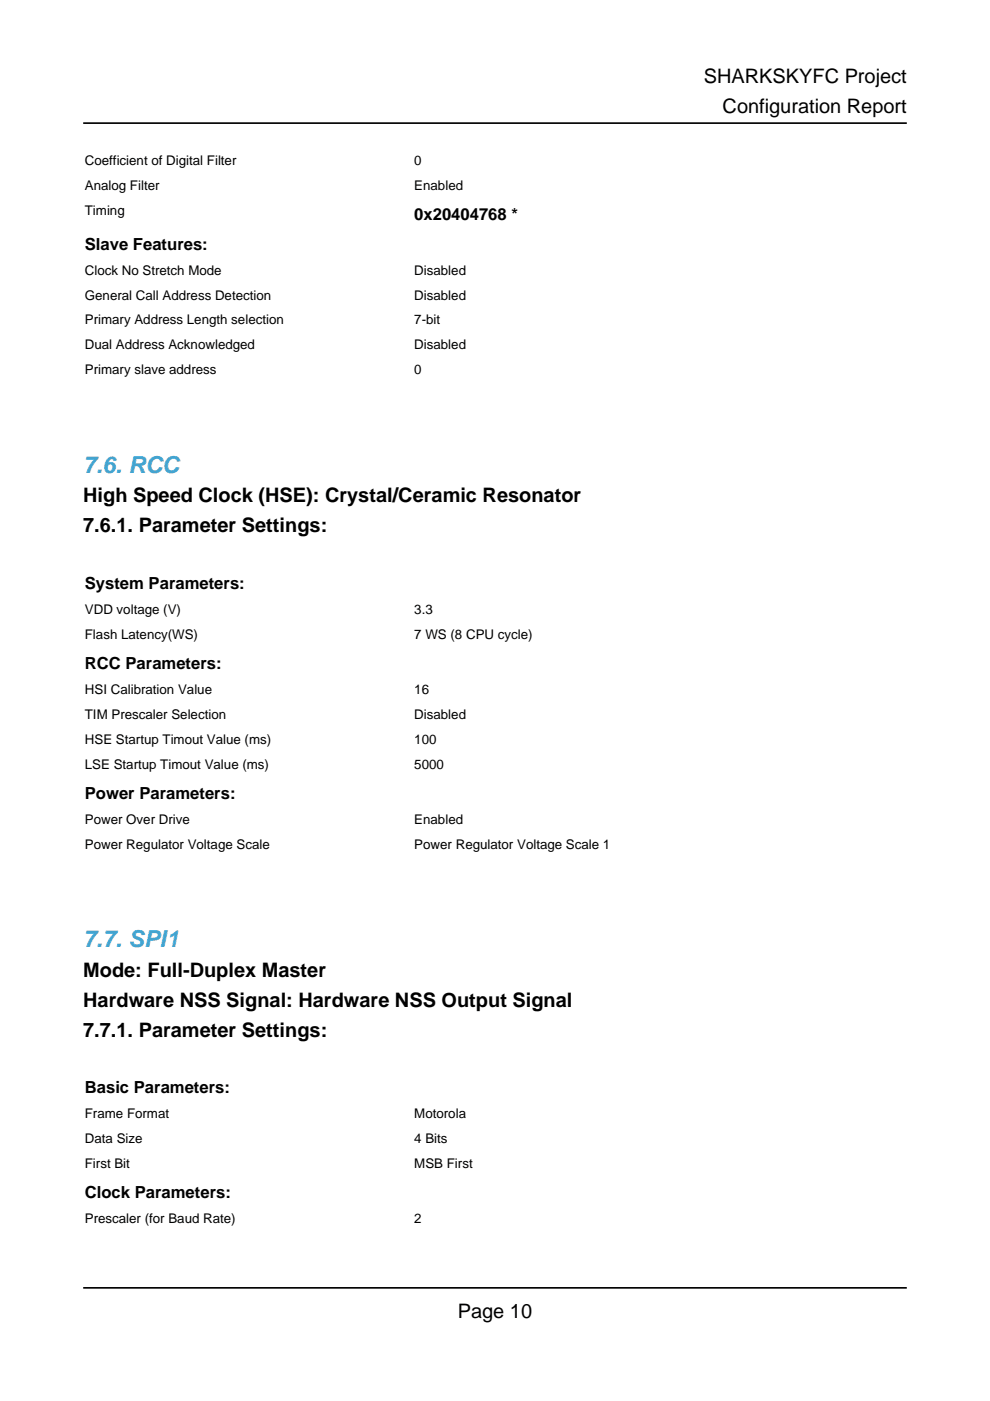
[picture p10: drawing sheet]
<svg xmlns="http://www.w3.org/2000/svg" width="210mm" height="297mm" viewBox="0 0 210 297" stroke-linecap="round" stroke-linejoin="round" font-family="sans-serif">
<defs><g id="words">
<g font-size="4.9" fill="#39a9dc">
<text x="17.6" y="100.2">7.6. RCC</text>
<text x="17.6" y="200.7">7.7. SPI1</text>
</g>
<g font-size="4.2">
<text x="149.2" y="17.6">SHARKSKYFC Project</text>
<text x="153.2" y="24">Configuration Report</text>
<text x="17.6" y="106.5">High Speed Clock (HSE): Crystal/Ceramic Resonator</text>
<text x="17.6" y="112.9">7.6.1. Parameter Settings:</text>
<text x="17.6" y="207.1">Mode: Full-Duplex Master</text>
<text x="17.6" y="213.4">Hardware NSS Signal: Hardware NSS Output Signal</text>
<text x="17.6" y="219.8">7.7.1. Parameter Settings:</text>
<text x="97.1" y="279.4">Page 10</text>
</g>
<g font-size="3.5">
<text x="87.8" y="46.6">0x20404768 *</text>
<text x="18" y="52.9">Slave Features:</text>
<text x="18" y="124.9">System Parameters:</text>
<text x="18" y="141.8">RCC Parameters:</text>
<text x="18" y="169.3">Power Parameters:</text>
<text x="18" y="231.8">Basic Parameters:</text>
<text x="18" y="254">Clock Parameters:</text>
</g>
<g font-size="2.8">
<text x="18" y="34.9">Coefficient of Digital Filter</text>
<text x="87.8" y="34.9">0</text>
<text x="18" y="40.2">Analog Filter</text>
<text x="87.8" y="40.2">Enabled</text>
<text x="18" y="45.5">Timing</text>
<text x="18" y="58.2">Clock No Stretch Mode</text>
<text x="87.8" y="58.2">Disabled</text>
<text x="18" y="63.5">General Call Address Detection</text>
<text x="87.8" y="63.5">Disabled</text>
<text x="18" y="68.8">Primary Address Length selection</text>
<text x="87.8" y="68.8">7-bit</text>
<text x="18" y="74.1">Dual Address Acknowledged</text>
<text x="87.8" y="74.1">Disabled</text>
<text x="18" y="79.4">Primary slave address</text>
<text x="87.8" y="79.4">0</text>
<text x="18" y="130.2">VDD voltage (V)</text>
<text x="87.8" y="130.2">3.3</text>
<text x="18" y="135.5">Flash Latency(WS)</text>
<text x="87.8" y="135.5">7 WS (8 CPU cycle)</text>
<text x="18" y="147.1">HSI Calibration Value</text>
<text x="87.8" y="147.1">16</text>
<text x="18" y="152.4">TIM Prescaler Selection</text>
<text x="87.8" y="152.4">Disabled</text>
<text x="18" y="157.7">HSE Startup Timout Value (ms)</text>
<text x="87.8" y="157.7">100</text>
<text x="18" y="163">LSE Startup Timout Value (ms)</text>
<text x="87.8" y="163">5000</text>
<text x="18" y="174.6">Power Over Drive</text>
<text x="18" y="179.9">Power Regulator Voltage Scale</text>
<text x="87.8" y="174.6">Enabled</text>
<text x="87.8" y="179.9">Power Regulator Voltage Scale 1</text>
<text x="18" y="237.1">Frame Format</text>
<text x="87.8" y="237.1">Motorola</text>
<text x="18" y="242.4">Data Size</text>
<text x="87.8" y="242.4">4 Bits</text>
<text x="18" y="247.6">First Bit</text>
<text x="87.8" y="247.6">MSB First</text>
<text x="18" y="259.3">Prescaler (for Baud Rate)</text>
<text x="87.8" y="259.3">2</text>
</g>
</g></defs>
<path d="M17.6 30.3h69.9v5.3h-69.9z" fill="none" stroke="#fff" stroke-width=".21"/>
<path d="M87.5 30.3h104.8v5.3h-104.8z" fill="#fff"/>
<path d="M87.5 30.3h104.8v5.3h-104.8z" fill="none" stroke="#fff" stroke-width=".21"/>
<path d="M17.6 35.6h69.9v5.3h-69.9z" fill="#fff"/>
<path d="M17.6 35.6h69.9v5.3h-69.9z" fill="none" stroke="#fff" stroke-width=".21"/>
<path d="M87.5 35.6h104.8v5.3h-104.8z" fill="#fff"/>
<path d="M87.5 35.6h104.8v5.3h-104.8z" fill="none" stroke="#fff" stroke-width=".21"/>
<path d="M17.6 40.9h69.9v6.4h-69.9z" fill="#fff"/>
<path d="M17.6 40.9h69.9v6.4h-69.9z" fill="none" stroke="#fff" stroke-width=".21"/>
<path d="M87.5 40.9h104.8v6.4h-104.8z" fill="#fff"/>
<path d="M17.6 47.3h174.7v6.3h-174.7zM87.5 40.9h104.8v6.4h-104.8z" fill="none" stroke="#fff" stroke-width=".21"/>
<path d="M17.6 53.6h69.9v5.3h-69.9z" fill="#fff"/>
<path d="M17.6 53.6h69.9v5.3h-69.9z" fill="none" stroke="#fff" stroke-width=".21"/>
<path d="M87.5 53.6h104.8v5.3h-104.8z" fill="#fff"/>
<path d="M87.5 53.6h104.8v5.3h-104.8z" fill="none" stroke="#fff" stroke-width=".21"/>
<path d="M17.6 58.9h69.9v5.3h-69.9z" fill="#fff"/>
<path d="M17.6 58.9h69.9v5.3h-69.9z" fill="none" stroke="#fff" stroke-width=".21"/>
<path d="M87.5 58.9h104.8v5.3h-104.8z" fill="#fff"/>
<path d="M87.5 58.9h104.8v5.3h-104.8z" fill="none" stroke="#fff" stroke-width=".21"/>
<path d="M17.6 64.2h69.9v5.3h-69.9z" fill="#fff"/>
<path d="M17.6 64.2h69.9v5.3h-69.9z" fill="none" stroke="#fff" stroke-width=".21"/>
<path d="M87.5 64.2h104.8v5.3h-104.8z" fill="#fff"/>
<path d="M87.5 64.2h104.8v5.3h-104.8z" fill="none" stroke="#fff" stroke-width=".21"/>
<path d="M17.6 69.5h69.9v5.3h-69.9z" fill="#fff"/>
<path d="M17.6 69.5h69.9v5.3h-69.9z" fill="none" stroke="#fff" stroke-width=".21"/>
<path d="M87.5 69.5h104.8v5.3h-104.8z" fill="#fff"/>
<path d="M87.5 69.5h104.8v5.3h-104.8z" fill="none" stroke="#fff" stroke-width=".21"/>
<path d="M17.6 74.8h69.9v5.3h-69.9z" fill="#fff"/>
<path d="M17.6 74.8h69.9v5.3h-69.9z" fill="none" stroke="#fff" stroke-width=".21"/>
<path d="M87.5 74.8h104.8v5.3h-104.8z" fill="#fff"/>
<path d="M87.5 74.8h104.8v5.3h-104.8zM17.6 119.2h174.7v6.4h-174.7z" fill="none" stroke="#fff" stroke-width=".21"/>
<path d="M17.6 125.6h69.9v5.3h-69.9z" fill="#fff"/>
<path d="M17.6 125.6h69.9v5.3h-69.9z" fill="none" stroke="#fff" stroke-width=".21"/>
<path d="M87.5 125.6h104.8v5.3h-104.8z" fill="#fff"/>
<path d="M87.5 125.6h104.8v5.3h-104.8z" fill="none" stroke="#fff" stroke-width=".21"/>
<path d="M17.6 130.9h69.9v5.3h-69.9z" fill="#fff"/>
<path d="M17.6 130.9h69.9v5.3h-69.9z" fill="none" stroke="#fff" stroke-width=".21"/>
<path d="M87.5 130.9h104.8v5.3h-104.8z" fill="#fff"/>
<path d="M17.6 136.2h174.7v6.3h-174.7zM87.5 130.9h104.8v5.3h-104.8z" fill="none" stroke="#fff" stroke-width=".21"/>
<path d="M17.6 142.5h69.9v5.3h-69.9z" fill="#fff"/>
<path d="M17.6 142.5h69.9v5.3h-69.9z" fill="none" stroke="#fff" stroke-width=".21"/>
<path d="M87.5 142.5h104.8v5.3h-104.8z" fill="#fff"/>
<path d="M87.5 142.5h104.8v5.3h-104.8z" fill="none" stroke="#fff" stroke-width=".21"/>
<path d="M17.6 147.8h69.9v5.3h-69.9z" fill="#fff"/>
<path d="M17.6 147.8h69.9v5.3h-69.9z" fill="none" stroke="#fff" stroke-width=".21"/>
<path d="M87.5 147.8h104.8v5.3h-104.8z" fill="#fff"/>
<path d="M87.5 147.8h104.8v5.3h-104.8z" fill="none" stroke="#fff" stroke-width=".21"/>
<path d="M17.6 153.1h69.9v5.3h-69.9z" fill="#fff"/>
<path d="M17.6 153.1h69.9v5.3h-69.9z" fill="none" stroke="#fff" stroke-width=".21"/>
<path d="M87.5 153.1h104.8v5.3h-104.8z" fill="#fff"/>
<path d="M87.5 153.1h104.8v5.3h-104.8z" fill="none" stroke="#fff" stroke-width=".21"/>
<path d="M17.6 158.4h69.9v5.3h-69.9z" fill="#fff"/>
<path d="M17.6 158.4h69.9v5.3h-69.9z" fill="none" stroke="#fff" stroke-width=".21"/>
<path d="M87.5 158.4h104.8v5.3h-104.8z" fill="#fff"/>
<path d="M87.5 158.4h104.8v5.3h-104.8zM17.6 163.7h174.7v6.3h-174.7z" fill="none" stroke="#fff" stroke-width=".21"/>
<path d="M17.6 170h69.9v5.3h-69.9z" fill="#fff"/>
<path d="M17.6 170h69.9v5.3h-69.9z" fill="none" stroke="#fff" stroke-width=".21"/>
<path d="M87.5 170h104.8v5.3h-104.8z" fill="#fff"/>
<path d="M87.5 170h104.8v5.3h-104.8z" fill="none" stroke="#fff" stroke-width=".21"/>
<path d="M17.6 175.3h69.9v5.3h-69.9z" fill="#fff"/>
<path d="M17.6 175.3h69.9v5.3h-69.9z" fill="none" stroke="#fff" stroke-width=".21"/>
<path d="M87.5 175.3h104.8v5.3h-104.8z" fill="#fff"/>
<path d="M87.5 175.3h104.8v5.3h-104.8zM17.6 226.1h174.7v6.4h-174.7z" fill="none" stroke="#fff" stroke-width=".21"/>
<path d="M17.6 232.5h69.9v5.3h-69.9z" fill="#fff"/>
<path d="M17.6 232.5h69.9v5.3h-69.9z" fill="none" stroke="#fff" stroke-width=".21"/>
<path d="M87.5 232.5h104.8v5.3h-104.8z" fill="#fff"/>
<path d="M87.5 232.5h104.8v5.3h-104.8z" fill="none" stroke="#fff" stroke-width=".21"/>
<path d="M17.6 237.8h69.9v5.3h-69.9z" fill="#fff"/>
<path d="M17.6 237.8h69.9v5.3h-69.9z" fill="none" stroke="#fff" stroke-width=".21"/>
<path d="M87.5 237.8h104.8v5.3h-104.8z" fill="#fff"/>
<path d="M87.5 237.8h104.8v5.3h-104.8z" fill="none" stroke="#fff" stroke-width=".21"/>
<path d="M17.6 243.1h69.9v5.3h-69.9z" fill="#fff"/>
<path d="M17.6 243.1h69.9v5.3h-69.9z" fill="none" stroke="#fff" stroke-width=".21"/>
<path d="M87.5 243.1h104.8v5.3h-104.8z" fill="#fff"/>
<path d="M17.6 248.4h174.7v6.3h-174.7zM87.5 243.1h104.8v5.3h-104.8z" fill="none" stroke="#fff" stroke-width=".21"/>
<path d="M17.6 254.7h69.9v5.3h-69.9z" fill="#fff"/>
<path d="M17.6 254.7h69.9v5.3h-69.9z" fill="none" stroke="#fff" stroke-width=".21"/>
<path d="M87.5 254.7h104.8v5.3h-104.8z" fill="#fff"/>
<path d="M87.5 254.7h104.8v5.3h-104.8z" fill="none" stroke="#fff" stroke-width=".21"/>
<path d="M17.6 260h69.9v.3h-69.9z" fill="#fff"/>
<path d="M17.6 260.3v-.3h69.9v.3" fill="none" stroke="#fff" stroke-width=".21"/>
<path d="M87.5 260h104.8v.3h-104.8z" fill="#fff"/>
<path d="M87.5 260.3v-.3h104.8v.3" fill="none" stroke="#fff" stroke-width=".21"/>
<path d="M17.6 26.1h174.7M17.6 273h174.7" fill="none" stroke="#000" stroke-width=".35"/>
<use href="#words"/>
</svg>
